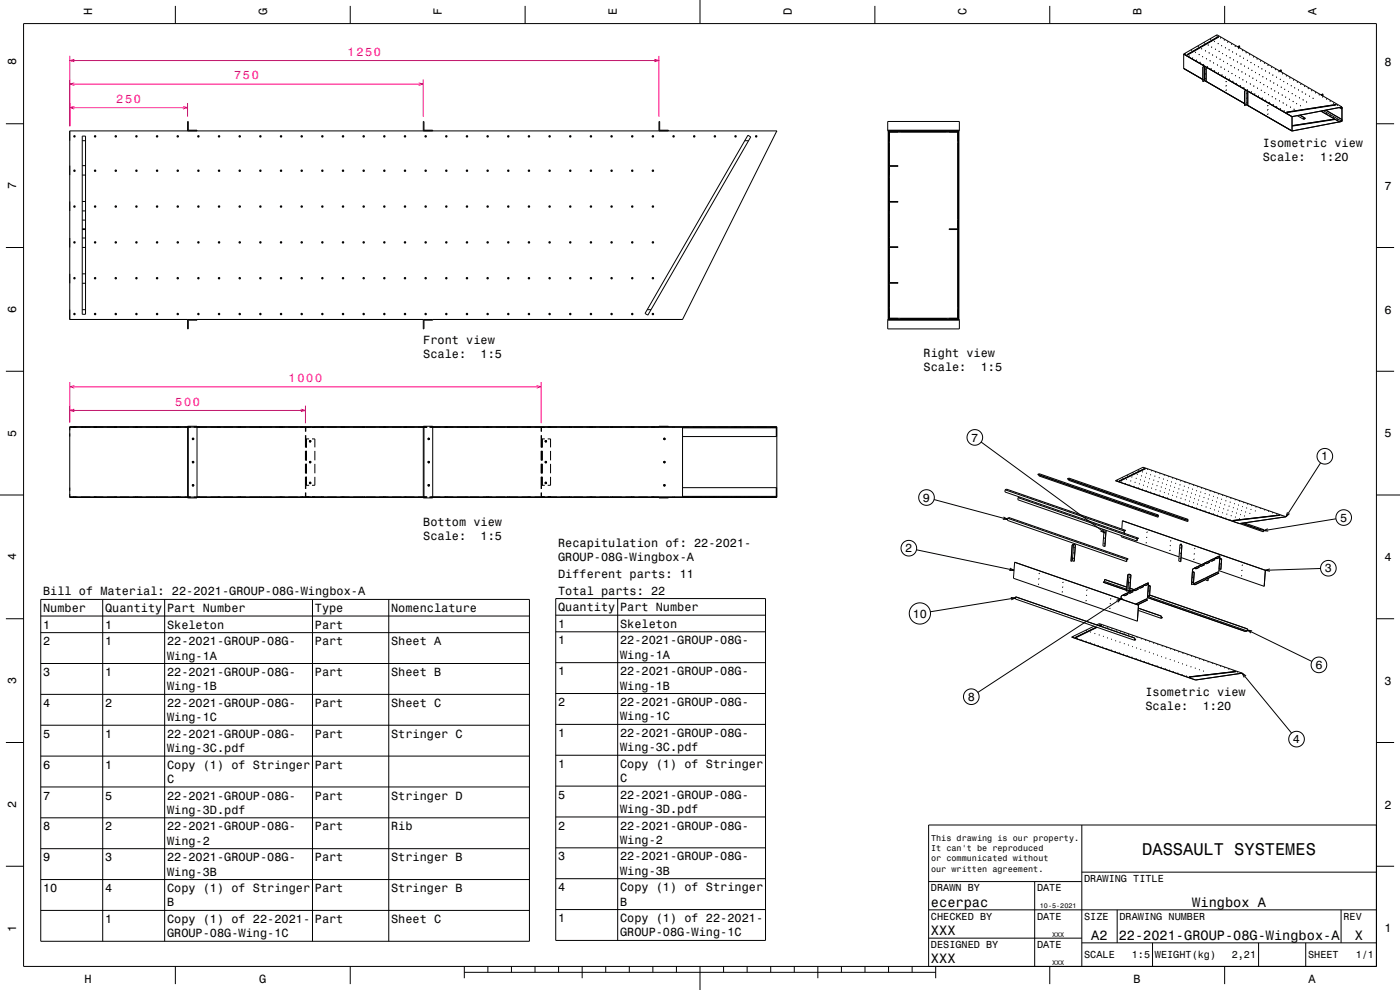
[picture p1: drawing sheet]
<svg xmlns="http://www.w3.org/2000/svg" width="594mm" height="420mm" viewBox="0 0 594 420" stroke-linecap="round" stroke-linejoin="round" font-family="sans-serif">
<defs><g id="words">
<text font-size="7.2" x="484.6" y="362.6">DASSAULT SYSTEMES</text>
<g font-size="5.8">
<text x="395" y="384.6">ecerpac</text>
<text x="505.9" y="384.6">Wingbox A</text>
<text x="395" y="396.6">XXX</text>
<text x="463" y="398.6">A2</text>
<text x="474.7" y="398.6">22-2021-GROUP-08G-Wingbox-A</text>
<text x="574.8" y="398.6">X</text>
<text x="395" y="408.6">XXX</text>
</g>
<g font-size="5">
<text x="39.1" y="6.5" transform="rotate(-90 39.1 6.5)">H</text>
<text x="113.3" y="6.5" transform="rotate(-90 113.3 6.5)">G</text>
<text x="187.5" y="6.5" transform="rotate(-90 187.5 6.5)">F</text>
<text x="261.7" y="6.5" transform="rotate(-90 261.7 6.5)">E</text>
<text x="335.9" y="6.5" transform="rotate(-90 335.9 6.5)">D</text>
<text x="410.1" y="6.5" transform="rotate(-90 410.1 6.5)">C</text>
<text x="484.3" y="6.5" transform="rotate(-90 484.3 6.5)">B</text>
<text x="558.5" y="6.5" transform="rotate(-90 558.5 6.5)">A</text>
<text x="6.8" y="27.8" transform="rotate(-90 6.8 27.8)">8</text>
<text x="587.5" y="28.1">8</text>
<text x="535.8" y="62.2">Isometric view</text>
<text x="535.8" y="68.2">Scale:</text>
<text x="560.1" y="68.2">1:20</text>
<text x="6.8" y="80.3" transform="rotate(-90 6.8 80.3)">7</text>
<text x="587.5" y="80.6">7</text>
<text x="6.8" y="132.8" transform="rotate(-90 6.8 132.8)">6</text>
<text x="587.5" y="133.1">6</text>
<text x="179.6" y="145.8">Front view</text>
<text x="179.6" y="151.8">Scale:</text>
<text x="203.9" y="151.8">1:5</text>
<text x="391.8" y="151.4">Right view</text>
<text x="391.8" y="157.4">Scale:</text>
<text x="416.1" y="157.4">1:5</text>
<text x="6.8" y="185.3" transform="rotate(-90 6.8 185.3)">5</text>
<text x="587.5" y="185.6">5</text>
<text x="412.1" y="187.3">7</text>
<text x="560.6" y="195.3">1</text>
<text x="391.6" y="212.8">9</text>
<text x="568.6" y="221.3">5</text>
<text x="179.6" y="223.1">Bottom view</text>
<text x="179.6" y="229.2">Scale:</text>
<text x="203.9" y="229.2">1:5</text>
<text x="236.8" y="232.1">Recapitulation of: 22-2021-</text>
<text x="6.8" y="237.8" transform="rotate(-90 6.8 237.8)">4</text>
<text x="236.8" y="238.2">GROUP-08G-Wingbox-A</text>
<text x="384.1" y="234.3">2</text>
<text x="587.5" y="238.1">4</text>
<text x="236.8" y="245.2">Different parts: 11</text>
<text x="562.1" y="242.8">3</text>
<text x="18.3" y="252.6">Bill of Material: 22-2021-GROUP-08G-Wingbox-A</text>
<text x="236.8" y="252.3">Total parts: 22</text>
<text x="18.3" y="259.7">Number</text>
<text x="44.6" y="259.7">Quantity</text>
<text x="70.9" y="259.7">Part Number</text>
<text x="133.6" y="259.7">Type</text>
<text x="165.9" y="259.7">Nomenclature</text>
<text x="236.8" y="259.3">Quantity</text>
<text x="263.1" y="259.3">Part Number</text>
<text x="387.3" y="262">10</text>
<text x="18.3" y="266.7">1</text>
<text x="44.6" y="266.7">1</text>
<text x="70.9" y="266.7">Skeleton</text>
<text x="133.6" y="266.7">Part</text>
<text x="236.8" y="266.3">1</text>
<text x="263.1" y="266.3">Skeleton</text>
<text x="18.3" y="273.8">2</text>
<text x="44.6" y="273.8">1</text>
<text x="70.9" y="273.8">22-2021-GROUP-08G-</text>
<text x="133.6" y="273.8">Part</text>
<text x="165.9" y="273.8">Sheet A</text>
<text x="236.8" y="273.4">1</text>
<text x="263.1" y="273.4">22-2021-GROUP-08G-</text>
<text x="70.9" y="279.8">Wing-1A</text>
<text x="263.1" y="279.4">Wing-1A</text>
<text x="18.3" y="286.8">3</text>
<text x="44.6" y="286.8">1</text>
<text x="70.9" y="286.8">22-2021-GROUP-08G-</text>
<text x="133.6" y="286.8">Part</text>
<text x="165.9" y="286.8">Sheet B</text>
<text x="236.8" y="286.5">1</text>
<text x="263.1" y="286.5">22-2021-GROUP-08G-</text>
<text x="558.1" y="283.8">6</text>
<text x="6.8" y="290.3" transform="rotate(-90 6.8 290.3)">3</text>
<text x="70.9" y="292.9">Wing-1B</text>
<text x="263.1" y="292.5">Wing-1B</text>
<text x="587.5" y="290.6">3</text>
<text x="18.3" y="299.9">4</text>
<text x="44.6" y="299.9">2</text>
<text x="70.9" y="299.9">22-2021-GROUP-08G-</text>
<text x="133.6" y="299.9">Part</text>
<text x="165.9" y="299.9">Sheet C</text>
<text x="236.8" y="299.6">2</text>
<text x="263.1" y="299.6">22-2021-GROUP-08G-</text>
<text x="410.6" y="297.3">8</text>
<text x="486" y="295.1">Isometric view</text>
<text x="70.9" y="306">Wing-1C</text>
<text x="263.1" y="305.6">Wing-1C</text>
<text x="486" y="301.2">Scale:</text>
<text x="510.3" y="301.2">1:20</text>
<text x="18.3" y="313">5</text>
<text x="44.6" y="313">1</text>
<text x="70.9" y="313">22-2021-GROUP-08G-</text>
<text x="133.6" y="313">Part</text>
<text x="165.9" y="313">Stringer C</text>
<text x="236.8" y="312.7">1</text>
<text x="263.1" y="312.7">22-2021-GROUP-08G-</text>
<text x="548.6" y="315.3">4</text>
<text x="70.9" y="319.1">Wing-3C.pdf</text>
<text x="263.1" y="318.7">Wing-3C.pdf</text>
<text x="18.3" y="326.1">6</text>
<text x="44.6" y="326.1">1</text>
<text x="70.9" y="326.1">Copy (1) of Stringer</text>
<text x="133.6" y="326.1">Part</text>
<text x="236.8" y="325.8">1</text>
<text x="263.1" y="325.8">Copy (1) of Stringer</text>
<text x="70.9" y="332.2">C</text>
<text x="263.1" y="331.8">C</text>
<text x="18.3" y="339.2">7</text>
<text x="44.6" y="339.2">5</text>
<text x="70.9" y="339.2">22-2021-GROUP-08G-</text>
<text x="133.6" y="339.2">Part</text>
<text x="165.9" y="339.2">Stringer D</text>
<text x="236.8" y="338.9">5</text>
<text x="263.1" y="338.9">22-2021-GROUP-08G-</text>
<text x="6.8" y="342.8" transform="rotate(-90 6.8 342.8)">2</text>
<text x="70.9" y="345.3">Wing-3D.pdf</text>
<text x="263.1" y="344.9">Wing-3D.pdf</text>
<text x="587.5" y="343.1">2</text>
<text x="18.3" y="352.3">8</text>
<text x="44.6" y="352.3">2</text>
<text x="70.9" y="352.3">22-2021-GROUP-08G-</text>
<text x="133.6" y="352.3">Part</text>
<text x="165.9" y="352.3">Rib</text>
<text x="236.8" y="352">2</text>
<text x="263.1" y="352">22-2021-GROUP-08G-</text>
<text x="70.9" y="358.4">Wing-2</text>
<text x="263.1" y="358">Wing-2</text>
<text x="18.3" y="365.4">9</text>
<text x="44.6" y="365.4">3</text>
<text x="70.9" y="365.4">22-2021-GROUP-08G-</text>
<text x="133.6" y="365.4">Part</text>
<text x="165.9" y="365.4">Stringer B</text>
<text x="236.8" y="365">3</text>
<text x="263.1" y="365">22-2021-GROUP-08G-</text>
<text x="70.9" y="371.5">Wing-3B</text>
<text x="263.1" y="371.1">Wing-3B</text>
<text x="18.3" y="378.5">10</text>
<text x="44.6" y="378.5">4</text>
<text x="70.9" y="378.5">Copy (1) of Stringer</text>
<text x="133.6" y="378.5">Part</text>
<text x="165.9" y="378.5">Stringer B</text>
<text x="236.8" y="378.1">4</text>
<text x="263.1" y="378.1">Copy (1) of Stringer</text>
<text x="70.9" y="384.5">B</text>
<text x="263.1" y="384.2">B</text>
<text x="6.8" y="395.3" transform="rotate(-90 6.8 395.3)">1</text>
<text x="44.6" y="391.6">1</text>
<text x="70.9" y="391.6">Copy (1) of 22-2021-</text>
<text x="133.6" y="391.6">Part</text>
<text x="165.9" y="391.6">Sheet C</text>
<text x="236.8" y="391.2">1</text>
<text x="263.1" y="391.2">Copy (1) of 22-2021-</text>
<text x="587.5" y="395.6">1</text>
<text x="70.9" y="397.6">GROUP-08G-Wing-1C</text>
<text x="263.1" y="397.3">GROUP-08G-Wing-1C</text>
<text x="35.8" y="416.8">H</text>
<text x="110" y="416.8">G</text>
<text x="481" y="416.8">B</text>
<text x="555.2" y="416.8">A</text>
</g>
<g font-size="5" fill="#ff0080">
<text x="147.5" y="23.7">1250</text>
<text x="99.3" y="33.7">750</text>
<text x="49.3" y="43.7">250</text>
<text x="122.5" y="162.1">1000</text>
<text x="74.3" y="172.1">500</text>
</g>
<g font-size="4.3">
<text x="460" y="374.2">DRAWING TITLE</text>
<text x="395" y="378.2">DRAWN BY</text>
<text x="440" y="378.2">DATE</text>
<text x="395" y="390.2">CHECKED BY</text>
<text x="440" y="390.2">DATE</text>
<text x="460" y="390.2">SIZE</text>
<text x="475" y="390.2">DRAWING NUMBER</text>
<text x="570" y="390.2">REV</text>
<text x="395" y="402.2">DESIGNED BY</text>
<text x="440" y="402.2">DATE</text>
<text x="460" y="406.6">SCALE</text>
<text x="480.2" y="406.6">1:5</text>
<text x="490" y="406.6">WEIGHT(kg)</text>
<text x="522.6" y="406.6">2,21</text>
<text x="555" y="406.6">SHEET</text>
<text x="575.2" y="406.6">1/1</text>
</g>
<g font-size="3.6">
<text x="395.1" y="356.8">This drawing is our property.</text>
<text x="395.1" y="361.2">It can't be reproduced</text>
<text x="395.1" y="365.5">or communicated without</text>
<text x="395.1" y="369.8">our written agreement.</text>
</g>
<g font-size="2.9">
<text x="441.2" y="385.3">10-5-2021</text>
<text x="446.4" y="397.3">XXX</text>
<text x="446.4" y="409.3">XXX</text>
</g>
</g></defs>
<g fill="none" stroke="#ff0080" stroke-width=".42">
<path d="M29.6 23.7v29.8M29.6 35.7h150M29.6 25.7h250M31.5 35.2l-1.9 .5 1.9 .5M31.5 25.2l-1.9 .5 1.9 .5M177.7 35.2l1.9 .5-1.9 .5M179.6 33.7v15.8M277.7 25.2l1.9 .5-1.9 .5M279.6 23.7v25.8M29.6 45.7h50M31.5 45.2l-1.9 .5 1.9 .5M77.7 45.2l1.9 .5-1.9 .5"/>
<path d="M79.6 43.7v5.8M29.6 162.1v17.1M29.6 174.1h100M29.6 164.1h200M31.5 173.6l-1.9 .5 1.9 .5M31.5 163.6l-1.9 .5 1.9 .5M127.7 173.6l1.9 .5-1.9 .5M129.6 172.1v7.5M227.7 163.6l1.9 .5-1.9 .5M229.6 162.1v17.5"/>
</g>
<g fill="none" stroke="#000" stroke-width=".42">
<path d="M10 10h574v400h-574zM74.4 2.5v7.5M148.6 2.5v7.5M222.8 2.5v7.5M297 0v10M371.2 2.5v7.5M445.4 2.5v7.5M508.3 19.8h.1M509.3 20l.2 .1M511 18.2l.1 .1M511 18.2v.1M511.2 18.8l.3 .2"/>
<path d="M511.3 18.8l.2 .1M512 18.4l.2 .1M512.5 19.1h.1M512.5 19.1l.2 .1M512.5 19.1v.1M513.7 16.7h.1M513.9 17.3l.2 .1M514 17.3l.2 .1M514.7 16.8l.2 .2M515.2 17.6h.1M516.2 15.2h.1M516.3 15.9v.3"/>
<path d="M516.5 15.8l.3 .1M516.7 18.5h.1M516.8 18.5h-.1M516.9 15.5l-13.4 7.7 .3 .2 13.4-7.7M516.9 15.5l.3 .2M516.9 15.5l.2 .2M517.8 16.1h.1M518.3 19.4h.1M519.3 17h.2M519.3 17h.1M519.6 2.5v7.5M520.9 17.9h.1"/>
<path d="M522.4 18.8h.1M524 19.7h.1M525.2 19.8v.1M525.2 19.8l.8 .4M526 19.5l-.8 .3M526 19.5v.8M526 19.5l-.7 .3M502.2 22.9l46 26.6 21.2-4.1M502.2 22.9v6.2l46 26.5M502.2 22.9l14.2-8.1 53 30.6M502.9 22.9h.1M503.9 23.1l.2 .1"/>
<path d="M504.4 23.8h.1M504.5 23.8h-.1M505.2 22.3l.2 .2M505.6 21.3h.1M505.6 21.4h.1M505.9 21.9l.2 .2M506 24.7h.2M506.6 21.5l.2 .2M507.1 22.2h.1M507.2 22.2l-.1 .1M507.5 25.6h.2M507.6 25.6h.1"/>
<path d="M507.6 25.6h-.1M507.8 20.8l.3 .1M508.6 20.4l.2 .1M508.7 23.1h.1M509.1 26.5h.1M509.8 20.7h.2M510.2 24h.2M510.3 24h-.1M510.3 28.4l.8-.4 .7 .4M510.3 28.4l.1 6.2M510.3 28.4h.1M510.4 28.4l.7-.3v6.2"/>
<path d="M510.4 28.4v6.2M510.6 27.4h.1M510.7 27.3l-.1 .1M511.1 34.3l.6 .3M511.1 34.3l-.7 .3M511.4 29.3l.1 .1M511.4 31.3l.1 .1M511.4 33.3l.1 .1M511.4 21.6h.1M511.5 29.4h.1M511.5 31.4h.1M511.5 33.4h.1"/>
<path d="M511.8 28.4l-.1 6.2M511.8 24.9h.1M512.2 28.3h.2M512.2 28.3h.1M512.9 22.5h.2M512.9 22.5h.1M513.4 25.8h.1M513.9 29.2h.1M514.1 20l.1 .1M514.1 20h.1M514.5 23.4h.1M514.5 23.3v.1"/>
<path d="M514.9 26.7h.1M515.3 30.1h.1M515.3 30v.1M515.6 20.9h.2M515.6 20.9h.1M516 24.3h.2M516 24.2l.2 .1M516 24.2v.1M516.4 27.6h.1M516.5 27.6h-.1M516.9 30.9h.1M516.9 30.9l-.1 .1"/>
<path d="M517.2 21.8h.1M517.6 25.2h.1M518 28.5h.1M518.4 31.8h.1M518.7 22.7h.1M519.1 26.1h.2M519.1 26.1h.1M519.5 29.4h.2M519.6 29.4h.1M519.6 29.4h-.1M519.8 20.3h.2M519.9 20.3h.1"/>
<path d="M519.9 20.2l.1 .1M519.9 20.3h-.1M519.9 32.7h.2M519.9 32.8h.2M520 32.7l-.1 .1M520.2 38.2l.1 .1M520.2 36.4l.1 .1M520.2 34.6h.1M520.2 38.1l.1 .2M520.2 36.3l.1 .2M520.2 38.1v.1M520.2 36.3v.1"/>
<path d="M520.2 34.5v.1M520.2 38.1l.1 .1M520.2 36.3l.1 .1M520.2 34.5l.1 .1M520.3 23.6h.1M520.7 27h.1M520.7 26.9v.1M521.1 30.3h.1M521.4 21.2h.1M521.6 21.2h.1M521.5 33.6h.2M521.5 33.7h.1"/>
<path d="M522 24.5h.1M522.2 27.8h.2M522.2 27.9h.2M522.2 27.8v.1M522.6 31.2h.2M522.7 31.2h-.1M523 22.1h.1M523 22.1h-.1M523 34.5h.2M523 34.5h.1M523.1 34.5h-.1M523.4 25.4h.1"/>
<path d="M523.8 28.7h.1M524.2 32.1h.1M524.5 23h.1M524.5 22.9v.1M524.6 35.4h.1M524.9 26.3h.2M524.9 26.3h.1M525.3 29.6h.1M525.7 20.6h.1M525.8 32.9l.1 .1M525.8 33h.1M525.9 20.2v.1"/>
<path d="M526 20.2h-.1M526.1 23.9h.1M526.1 23.8l.1 .1M526.1 36.3h.1M526.2 36.3h.1M526.2 36.3h-.1M526.5 27.2h.1M526.9 30.5h.1M527.1 21.5h.1M527.1 21.4v.1M527.3 33.9h.1M527.3 33.8v.1"/>
<path d="M527.6 24.7h.2M527.6 24.7l.1 .1M527.6 24.7v.1M527.7 37.2h.1M528 28.1h.2M528 38.6l.7-.4 .7 .4M528 38.6l.1 6.2M528 38.6h.1M528 28.1h.1M528.4 31.4h.1M528.6 22.3h.1M528.6 22.3v.1"/>
<path d="M528.7 38.3v6.2M528.8 34.8h.1M529 39.5l.1 .1M529.1 39.5v.1M529.1 25.6h.1M529.2 25.6l-.1 .1M529.3 38.1h.1M529.3 38.1h-.1M529.4 38.6v6.2M529.4 38.6h.1M529.7 29h.1M530 32.3h.1"/>
<path d="M530.2 23.3h.1M530.2 23.2v.1M530.4 35.7h.1M530.4 35.6v.1M530.7 26.5h.1M530.7 26.5v.1M530.8 39h.1M531.1 29.9h.2M531.1 29.9h.1M531.5 33.2h.2M531.5 33.2h.1M531.7 24.2h.2"/>
<path d="M531.7 24.2h.1M531.9 36.6h.2M532 36.6h-.1M532.2 27.4h.2M532.3 27.4h.1M532.3 27.4h-.1M532.3 39.9h.1M532.4 39.9h-.1M532.7 30.8h.1M533.1 34.1h.1M533.3 25h.1M533.3 25.1h.1"/>
<path d="M533.5 37.5h.1M533.9 28.3h.1M534.2 31.7h.2M534.2 31.7h.1M534.6 35h.2M534.6 35h.1M534.8 26h.2M534.8 25.9h.1M534.8 25.9v.1M535 38.4h.2M535 38.3h.1M535 38.3v.1"/>
<path d="M535.3 29.2h.1M535.4 29.2h.1M535.4 29.2h-.1M535.7 32.6h.1M535.8 32.6h.1M536.2 35.9h.1M536.4 26.9h.1M536.4 26.8h.1M536.6 39.3h.1M536.6 39.2h.1M536.9 30.1h.1M537.3 33.5h.2"/>
<path d="M537.3 33.4h.1M537.3 33.5h.1M537.7 36.8h.2M537.9 27.7h.1M538.4 31h.1M538.5 31h.1M538.5 31h-.1M538.9 34.3h.1M538.9 34.4h.1M539.3 37.7h.1M539.5 28.6h.1M540 31.9h.1"/>
<path d="M540.4 35.2h.1M540.4 35.2v.1M540.8 38.6h.1M541 29.5h.1M541.7 32.8h.1M541.9 36.1h.2M542 36.2h.1M542.4 39.5h.1M542.4 39.4v.1M542.6 30.4h.1M542.9 30l.7 .4M542.9 30v.1"/>
<path d="M543.1 33.7h.1M543.5 37h.2M543.5 37h.1M543.6 29.6v.1M543.6 29.7l-.7 .3M543.6 29.7v.8M543.6 30.4h.1M544.1 31.3h.1M544.7 34.6h.1M544.7 34.6h-.1M545 37.9h.2M545.1 37.9h.1"/>
<path d="M545.7 32.2h.1M546.2 35.5h.1M546.6 38.8h.2M546.6 38.8h.1M547.2 33.1h.1M547.7 36.4h.1M547.8 36.4h-.1M548.1 39.7h.1M548.2 39.7h.1M548.2 39.7h-.1M548.8 34h.1M549.3 37.3h.1"/>
<path d="M549.3 37.2h.1M550.3 34.9h.1M550.9 38.1h.1M550.9 38.2h-.1M551.9 35.8h.1M552.4 39.1h.1M553.4 36.7h.2M553.9 40h.1M554 40h-.1M555 37.6h.1M555 37.5l.1 .1M555 37.5v.1"/>
<path d="M556.5 38.5h.1M558.1 39.4h.1M558.1 39.3v.1M561.3 39.9l-.8 .3M561.3 39.9v.8M561.3 39.9l-.6 .3M2.5 52.5h7.5M29.6 55.5h300l-40 80h-260zM34.9 59.7h1.4M34.9 57.7h1.4v75.6h-1.4zM79.6 55.5v-4h.3v3.7h3.7v.3M179.6 55.5v-4h.3v3.7h3.7v.3"/>
<path d="M279.6 55.5v-4h.3v3.7h3.7v.3M316 59.7h1.6M317.3 57.4l1.2 .7-43.6 75.6-1.2-.7zM329.5 55.7h.1M329.6 55.5v.2M376.6 51.5h30.4v4h-30.4zM376.6 55.2h30.4M376.8 55.5v80M377 55.7h29.7M377 59.7h.3v-3.7h29.1l-.1 41.1h-3.6v.3h4M377 55.5v80M377.4 56.1v14.2"/>
<path d="M381 55.7v.3M382 55.9h19.7M382 55.7v.4M401.7 55.7v.4M402.7 55.7v.3M406.4 59.7h.3M406.7 55.5v80M406.8 55.5v80M528 44.8h.1M528.7 44.5l.7 .3M528.7 44.5l-.6 .3M529 41.5l.1 .1"/>
<path d="M529 43.5l.1 .1M529.1 43.5v.1M529.1 41.5v.1M529.4 44.8h.1M533.9 40.8h.1M535.4 41.7h.1M535.5 41.7h-.1M537 42.6h.1M537 42.5v.1M537.9 48.4l.1 .1M537.9 46.6l.1 .1M537.9 44.8l.1 .1"/>
<path d="M537.9 48.3l.1 .2M537.9 46.5l.1 .2M537.9 44.7l.1 .2M537.9 48.3v.1M537.9 46.5v.1M537.9 44.7v.1M537.9 48.3l.1 .1M537.9 46.5l.1 .1M537.9 44.7l.1 .1M538.1 40.1h.1M538.6 43.4h.1M538.6 43.4l-.1 .1"/>
<path d="M539.7 41h.1M540.1 44.4h.1M540.1 44.3v.1M541.2 41.9h.2M541.6 45.3h.2M542.8 42.8h.1M543.2 46.2h.1M543.2 46.1l.1 .1M543.2 46.1v.1M543.9 40.4h.2M543.9 40.4h.1M544.3 43.7h.1"/>
<path d="M544.7 47.1h.1M544.8 47.1h-.1M545.6 41.3h.1M545.8 47.6l21.2-3.1zM545.9 44.6h.1M546.3 47.5l.2 .2M546.3 48h.1M546.3 47.9h.1M547 42.2h.2M547 42.2h.1M547.4 45.5h.1M547.5 47.4l.2 .1"/>
<path d="M548.2 49.5v6.1M548.2 55.5v.1M548.3 47.2l.2 .2M548.6 43h.1M548.6 43v.1M549 46.4h.1M549.2 47.1l-.1 .2M549.7 40.6h.2M550.1 44h.1M550.1 43.9v.1M550.4 49.1l2.8 1.5M551.2 41.5h.2"/>
<path d="M551.3 41.5h.1M551.5 48.9l2.4 1.3M551.7 44.8h.1M551.7 44.9h.1M551.7 44.8v.1M552.8 42.4h.1M553.2 49.8v.8M553.9 50.2l-.7 .4M553.9 50.2h.1M554.3 43.3h.1M554.4 43.3h-.1M555.5 40.9h.1"/>
<path d="M555.5 40.8l.1 .1M557.1 41.7l.1 .1M557.2 41.7h.1M557.1 41.7l-.1 .1M558.1 45.7l.1 .2-.2-.2M559.1 45.6l.2 .1M559.6 40.3h.2M559.6 40.3h.1M560.4 47.1l7.9 4.6M560.4 45.5l-.2-.1 .2 .1M560.5 40.2l.8 .5M560.5 40.2v.1"/>
<path d="M561.2 47.2h.1M561.3 41.2h.1M561.3 47.2h.1M561.5 46.9l7.8 4.5M562.5 46.8l6.8 3.9v.7M562.7 48.1h.1M562.7 42h.1M562.7 48v.1M564.3 49h.1M564.3 42.9h.1M565.8 43.8h.1M565.8 49.9h.2"/>
<path d="M565.8 49.9h.1M565.8 49.8l.2 .1M566.3 50.5l-18.1 2.8 18.1-2.8M566.5 44.6l-.2-.1 .1 .1M566.5 50.7l-18.3 2.8M566.9 44.3v.1M567.4 50.8h.1M567.4 44.7h.1M568.3 45.7l1 .6M568.3 45.6v.1M568.3 51.6v.1M568.3 45.7l1-.2v.8"/>
<path d="M569.3 51.4l-1 .2M569.3 51.5l-21.1 4.1M569.3 46.2v.1M569.4 51.5h.1M569.4 45.4h.1M569.4 45.4v6.1l-21.2 4.1M584 52.5h7.5M34.9 70.3h1.4M34.9 74.3h1.4M377 70.3h4v.3h-3.7v3.7h-.3M377 60.5h.4M377 70.2h.4"/>
<path d="M377 75.2h.4M377.2 60.5v9.7M377.2 75.2v10.2M377.4 70.6v14.9M406.3 60.5h.4M406.5 60.5v32.5M34.9 97.4h1.4M34.9 93.4h1.4M34.9 97.1h1.4M34.9 85.5h1.4M34.9 89.5h1.4M377 85.5h4v.3h-3.7v3.7h-.3"/>
<path d="M377 85.4h.4M377 90.4h.4M377.2 90.4v10.2M377.4 85.8v18.9M406.3 97.4l.1 37.7h-29.1v-3.7h-.3M406.3 98h.4M406.3 93h.4M406.4 93.4h.3M406.5 98v32.5M2.5 105h7.5M34.9 116.2h1.4M34.9 105h1.4"/>
<path d="M34.9 101h1.4M377 116.2h.3v3.7h3.7v.3h-4M377 101h.3v3.7h3.7v.3h-4M377 100.6h.4M377 105.6h.4M377 115.8h.4M377.2 105.6v10.2M377.4 105v14.9M584 105h7.5M34.9 131.4h1.4M34.9 120.2h1.4M79.6 135.5v4h.3v-3.7h3.7v-.3"/>
<path d="M179.6 135.5v4h.3v-3.7h3.7v-.3M274.6 131.4h1.6M376.6 135.5h30.4v4h-30.4zM376.6 135.8h30.4M377 135.4h29.7M377 130.5h.4M377 120.8h.4M377.2 120.8v9.7M377.4 120.2v14.8M381 135.1v.3M382 135v.4M382 135.2h19.7"/>
<path d="M401.7 135v.4M402.7 135.1v.3M406.3 130.5h.4M406.4 131.4h.3M2.5 157.5h7.5M584 157.5h7.5M29.6 181.2h151.7M31.3 181v.5M31.9 181v.5M34.9 181v.2M36.3 181v.2M40 181v.5"/>
<path d="M40.7 181v.5M48.8 181v.5M49.4 181v.5M57.6 181v.5M58.2 181v.5M66.3 181v.5M67 181v.5M75.1 181v.5M75.7 181v.5M79.6 180.8h4v30.4h-4zM79.9 180.8v30.4M80.9 181h-51.3v30h51.3"/>
<path d="M82.3 181h98.6v.5M83.9 181v.5M84.5 181v.5M92.6 181v.5M93.3 181v.5M101.4 181v.5M102 181v.5M110.2 181v.5M110.8 181v.5M118.9 181v.5M119.6 181v.5M127.7 181v.5"/>
<path d="M128.3 181v.5M129.6 181.6v1.5M129.6 184.7v5.1M129.6 191.3v4M129.6 196.8v4M129.6 186.2h.1M129.6 181.6h.2M129.8 181.6v1.5M129.8 184.7v5.1M129.8 191.3v4M129.8 196.8v4M129.8 186.2h1.4"/>
<path d="M130 181.2l-.4 .4M130 186.2v3.6M130 191.3v4M130 196.8v4M131.2 181.4l-1.4 .2M132.4 186.2h1.2v3.6M133.6 181.2l-1.2 .2M133.6 191.3v4M133.6 196.8v4M136.5 181v.5M137.1 181v.5M145.2 181v.5"/>
<path d="M145.9 181v.5M154 181v.5M154.6 181v.5M162.8 181v.5M163.4 181v.5M171.5 181v.5M172.2 181v.5M179.6 180.8h4v30.4h-4zM179.9 180.8v30.4M180.3 181v.5M182.3 181h147.3v30h-147.3M182.3 181.2h147.3"/>
<path d="M189.1 181v.5M189.7 181v.5M197.8 181v.5M198.5 181v.5M206.6 181v.5M207.2 181v.5M215.3 181v.5M216 181v.5M224.1 181v.5M224.8 181v.5M229.6 186.2h.1M229.6 181.6h.2"/>
<path d="M229.6 181.6v1.5M229.6 184.7v5.1M229.6 191.3v4M229.6 196.8v4M229.8 181.6v1.5M229.8 184.7v5.1M229.8 191.3v4M229.8 196.8v4M229.8 186.2h1.4M230 181.2l-.4 .4M230 186.2v3.6M230 191.3v4"/>
<path d="M230 196.8v4M231.2 181.4l-1.4 .2M232.4 186.2h1.2v3.6M232.4 181.4h1.2M232.9 181v.5M233.5 181v.5M233.6 191.3v4M233.6 196.8v4M241.6 181v.5M242.3 181v.5M250.4 181v.5M251 181v.5"/>
<path d="M259.2 181v.5M259.8 181v.5M267.9 181v.5M268.6 181v.5M273.7 181v.2M274.9 181v.2M276.7 181v.5M277.3 181v.5M279.6 181h4M285.5 181v.5M286.1 181v.5M289.6 181v30"/>
<path d="M289.6 181.5h39.8v3.7M289.6 185.2h39.9M294.2 181v.5M294.9 181v.5M303 181v.5M303.6 181v.5M311.8 181v.5M312.4 181v.5M317.3 181v.2M318.5 181v.2M320.5 181v.5M321.2 181v.5"/>
<path d="M327.5 181.2v.3M416.3 187.5l52.5 38.5M482.9 199.6h.1M482.9 199.5l.1 .1M482.9 199.5v.1M485 198.5h.1M485.8 198.8h.1M486.8 199.1h.1M486.8 199.2h.1M488.5 199.7l.2 .1M488.5 199.7h.1M560.3 196.4l-14.7 22.8"/>
<path d="M0 210h10M29.6 210.9h151.7M31.3 210.6v.4M31.9 210.6v.4M34.9 210.9v.1M36.3 210.9v.1M40 210.6v.4M40.7 210.6v.4M48.8 210.6v.4M49.4 210.6v.4M57.6 210.6v.4M58.2 210.6v.4"/>
<path d="M66.3 210.6v.4M67 210.6v.4M75.1 210.6v.4M75.7 210.6v.4M83.9 210.6v.4M84.5 210.6v.4M92.6 210.6v.4M93.3 210.6v.4M101.4 210.6v.4M102 210.6v.4M110.2 210.6v.4M110.8 210.6v.4"/>
<path d="M118.9 210.6v.4M119.6 210.6v.4M127.7 210.6v.4M128.3 210.6v.4M129.6 210.5l.4 .4M129.6 210.5h.2M129.6 202.3v5.1M129.6 209v1.5M129.6 205.9h.1M129.8 210.5l1.4 .2M129.8 202.3v5.1M129.8 209v1.5"/>
<path d="M129.8 205.9h1.4M130 202.3v3.6M132.4 210.7l1.2 .2M133.6 202.3v3.6h-1.2M136.5 210.6v.4M137.1 210.6v.4M145.2 210.6v.4M145.9 210.6v.4M154 210.6v.4M154.6 210.6v.4M162.8 210.6v.4M163.4 210.6v.4"/>
<path d="M171.5 210.6v.4M172.2 210.6v.4M180.3 210.6v.4M180.9 210.6v.4h-98.6M182.3 210.9h147.3M189.1 210.6v.4M189.7 210.6v.4M197.8 210.6v.4M198.5 210.6v.4M206.6 210.6v.4M207.2 210.6v.4M215.3 210.6v.4"/>
<path d="M216 210.6v.4M224.1 210.6v.4M224.8 210.6v.4M229.6 210.5l.4 .4M229.6 210.5h.2M229.6 205.9h.1M229.6 202.3v5.1M229.6 209v1.5M229.8 210.5l1.4 .2M229.8 202.3v5.1M229.8 209v1.5M229.8 205.9h1.4"/>
<path d="M230 202.3v3.6M232.4 210.7h1.2M232.9 210.6v.4M233.5 210.6v.4M233.6 202.3v3.6h-1.2M241.6 210.6v.4M242.3 210.6v.4M250.4 210.6v.4M251 210.6v.4M259.2 210.6v.4M259.8 210.6v.4M267.9 210.6v.4"/>
<path d="M268.6 210.6v.4M273.7 210.9v.1M274.9 210.9v.1M276.7 210.6v.4M277.3 210.6v.4M279.6 211h4M285.5 210.6v.4M286.1 210.6v.4M289.6 206.9h39.9M294.2 210.6v.4M294.9 210.6v.4M303 210.6v.4"/>
<path d="M303.6 210.6v.4M311.8 210.6v.4M312.4 210.6v.4M317.3 210.9v.1M318.5 210.9v.1M320.5 210.6v.4M321.2 210.6v.4M327.5 210.6v.3M329.4 206.9v3.7h-39.8M396.3 211.9l31.2 8.4M425.8 219.3l1.7 1h-2M426.4 207.8l50.6 17.5"/>
<path d="M426.4 207.8v.9l56.6 19.6M426.4 207.8l.6-.3 50.6 17.5M427.1 207.8h.1M427.2 207.8h.1M427.5 219.9l50.6 17.5M427.5 219.9l.6-.3 50.5 17.5M427.5 219.9v.9l50.5 17.5M428.3 219.9h.1M429 208.4h.1M430.8 209h.1M431.9 211.1l50.6 17.5M431.9 211.1v.9l50.5 17.5"/>
<path d="M432.6 209.6h.1M432.5 210.8l-.6 .3M432.6 209.6h-.1M432.7 211.1h.1M434.2 210.2h.1M434.3 210.2v.1M434.3 211.7h.2M434.5 211.7h.1M435.9 210.8l.2 .1M436.1 210.9h.1M436.3 212.3h.1M437.9 211.5h.1"/>
<path d="M438 212.9h.1M438 212.9v.1M439.6 212.1h.1M439.8 213.6h.1M440.3 201.3l.6-.3 50.5 17.5M440.3 201.3l50.6 17.5M440.3 201.3l50.5 17.5M440.8 201.5v.4l50.5 17.5M440.9 201.3h.1M440.9 201.2v.1M441.4 212.7h.1M441.4 214.2h.2"/>
<path d="M441.6 214.2h.1M442.7 201.9h.1M443 213.3h.2M443.2 213.3h.1M443.2 214.8h.2M443.4 214.8h-.1M444.5 202.5h.1M445 213.9h.1M445.1 215.4h.1M446.2 203.1h.2M446.2 203.1h.1M446.7 214.5h.1"/>
<path d="M446.7 214.5v.1M446.9 216h.1M448 203.7h.1M448.5 215.2h.1M448.7 216.6h.1M449.8 204.3h.1M450.1 215.8h.2M450.3 215.8h.1M450.4 217.2h.1M451.5 204.9l.2 .1M451.6 204.9h-.1M451.9 216.4h.2"/>
<path d="M452.1 216.4h-.1M452.2 217.9h.1M452.9 203.1l.6-.3 50.5 17.5M452.9 203.1l50.5 17.5M452.9 203.1l50.5 17.6M453.3 205.6h.2M453.3 205.5v.1M453.4 203.4v.4l50.5 17.5M453.5 203.1h.1M453.8 217h.1M454 218.5h.1M455.1 206.2h.1"/>
<path d="M455.3 203.7h.1M455.6 217.6h.1M455.8 219.1h.1M456.9 206.8h.1M457 204.3h.1M457.1 204.3h-.1M457.4 218.2h.1M457.4 219.7h.1M457.5 219.7h.1M458.6 207.4h.1M458.8 205h.1M458.8 204.9v.1"/>
<path d="M459.1 218.8h.1M460.4 208h.2M460.4 208h.1M460.6 205.6h.2M460.6 205.6h.1M460.9 219.4h.1M460.9 219.4v.1M462.2 208.6h.1M462.4 206.2h.1M463.9 209.2h.1M464.1 206.8h.1M465.7 209.8h.1"/>
<path d="M465.9 207.4h.1M467.5 210.5h.1M467.5 210.4v.1M467.7 208h.1M469.3 211.1h.1M469.5 208.6h.1M471 211.7h.1M471.1 211.7h-.1M471.2 209.3h.1M471.2 209.2v.1M472.8 212.3h.1M473 209.9h.1"/>
<path d="M473.3 203.9l62.7 21.7M473.3 203.9l11.7-5.7 60.6 21M473.3 203.9l52.6 18.2M474 203.9h.1M474.6 212.9h.1M474.7 204.1l11.3-5.2zM474.8 210.5h.1M474.9 204.1h.4M475.6 203.9l-.1 .1M475.6 203.7l.3 .1M475.7 204.5h.2M475.8 204.5h.1"/>
<path d="M475.8 204.5h-.1M476.2 202.8h.1M476.3 213.5h.2M476.4 213.5h-.1M476.5 211.1h.2M476.6 211.1h-.1M477.5 205.1h.1M478 203.4h.1M478 203.4l.1 .1M478.1 214.1l.2 .1M478.1 214.1h.1M478.3 211.7h.2"/>
<path d="M478.3 211.7h.1M478.4 201.7h.2M478.4 201.7h.1M479.4 205.7h.1M479.3 205.8h.1M479.7 204h.1M479.9 214.8h.1M479.9 214.7v.1M480.1 212.3h.1M480.2 202.3h.1M480.2 202.4h.1M480.6 200.6h.1"/>
<path d="M481.1 206.3h.1M481.1 206.4h.1M481.5 204.6h.1M481.5 204.7h.1M481.7 215.4h.1M481.9 212.9h.1M482 203h.1M482 202.9v.1M482.4 201.3h.1M482.4 201.3h.2M482.4 201.2v.1M482.8 207h.1"/>
<path d="M482.8 206.9v.1M483.3 205.3h.1M483.3 205.2v.1M483.4 216h.1M483.5 216h-.1M483.6 213.5h.1M483.7 203.6h.1M484.2 201.9h.1M484.6 207.6h.2M484.6 207.6h.1M484.6 200.2h.2M484.6 200.2h.1"/>
<path d="M485 205.9h.1M485.1 205.9h-.1M485.2 216.6h.1M485.4 214.2h.2M485.4 214.1v.1M485.5 204.2h.2M485.5 204.2h.1M486 202.5h.1M486.4 208.2h.1M486.4 200.8h.2M486.4 200.8h.1M486.8 206.5h.1"/>
<path d="M487 217.2h.1M487.2 214.8h.1M487.3 204.8h.1M487.7 203.1h.1M487.7 203.1h.2M488.1 208.8h.1M488.2 208.8h.1M488.2 208.8h-.1M488.2 201.4h.1M488.6 207.1h.2M488.6 207.1h.1M488.8 217.8h.1"/>
<path d="M488.9 215.4h.1M489.2 205.4h.1M489.1 205.4h.1M489.5 203.7h.1M489.9 209.4h.1M489.9 209.4h.2M489.9 202h.1M490 202h.1M490.3 200.4h.1M490.4 207.7h.1M490.5 218.4h.1M490.7 216h.1"/>
<path d="M490.8 206h.1M490.8 206h.2M490.9 218.8h-.1M491.3 204.3l.1 .1M491.3 204.3h.1M491.4 219.4h-.1M491.4 218.6l-.6 .2M491.4 218.5l-.1 .9M491.4 218.5l-.5 .3M491.7 210h.1M491.7 202.6h.1M491.7 202.6l.2 .1"/>
<path d="M492.1 201h.1M492.1 208.3h.2M492.1 208.3h.1M492.5 216.6h.1M492.6 206.6h.1M493 204.9h.1M493.1 204.9h-.1M493.5 210.6l.1 .1M493.5 210.7h.1M493.5 210.6h.1M493.5 203.2h.1M493.8 201.6h.2"/>
<path d="M493.9 201.6h.1M493.9 208.9h.1M494.3 217.2h.1M494.4 207.2l.1 .1M494.4 207.2h.1M494.8 205.5h.1M495.2 211.3h.2M495.3 203.9h.1M495.3 203.8v.1M495.6 202.2h.1M495.6 202.2h.2M495.7 209.6h.1"/>
<path d="M496 217.8h.1M496.1 207.9h.1M496.6 206.2h.1M497 211.9h.1M497 204.5h.2M497.4 202.8h.2M497.4 202.8h.1M497.5 210.2h.1M497.8 218.5h.1M497.8 218.4v.1M497.9 208.5h.1M498.4 206.8h.1"/>
<path d="M498.8 212.5h.1M498.8 205.1h.2M498.8 205.1h.1M499.2 203.4h.1M499.2 210.8h.1M499.6 219.1h.1M499.7 209.1h.1M500.1 207.4h.2M500.1 207.4h.1M500.5 213.1h.1M500.6 213.1h-.1M500.6 205.7h.1"/>
<path d="M500.9 204h.1M501 204h-.1M501 211.4h.2M501 211.4h.1M501.3 219.7h.1M501.4 209.7h.1M501.9 208h.2M501.9 208h.1M502.3 213.7h.2M502.3 213.7h.1M502.3 206.3h.1M502.4 206.3h-.1"/>
<path d="M502.7 204.7h.2M502.7 204.7h.1M502.7 204.6l.2 .1M502.7 204.6v.1M502.8 212h.1M503.2 210.3h.2M503.2 210.3h.1M503.7 208.6h.1M504.1 214.3h.1M504.1 206.9h.2M504.1 206.9h.1M504.5 205.3h.1"/>
<path d="M504.5 212.6h.1M505 210.9h.1M505 210.9l.1 .1M505.4 209.2h.1M505.5 209.3h.1M505.9 214.9h.1M505.9 215h.1M505.9 207.5h.1M506.3 205.9h.1M506.3 213.2h.1M506.3 213.3h.2M506.8 211.5h.1"/>
<path d="M506.8 211.6h.1M507.2 209.8h.1M507.2 209.9h.2M507.6 215.5h.1M507.7 208.1h.1M507.7 208.2h.1M508 206.5h.1M508.1 213.9h.1M508.1 213.8v.1M508.5 212.2h.2M508.5 212.1v.1M509 210.5h.1"/>
<path d="M509 210.4v.1M509.4 216.2h.1M509.4 208.8h.2M509.4 208.7l.2 .1M509.4 208.7v.1M509.8 207.1h.1M509.9 214.5h.1M509.9 214.4v.1M510.3 212.8h.1M510.8 211.1h.1M511.2 216.8h.1M511.2 209.4h.1"/>
<path d="M511.6 207.7h.1M511.6 207.7l.1 .1M511.6 215.1h.2M512.1 213.4h.1M512.5 211.7h.2M512.5 211.7h.1M512.9 217.4h.2M513 217.4h.1M513 217.4h-.1M513 210h.1M513.3 208.3l.2 .1M513.4 208.3h-.1"/>
<path d="M513.4 215.7h.1M513.8 214h.2M513.9 214h.1M513.9 214h-.1M514.3 212.3h.2M514.3 212.3h.1M514.7 218h.1M514.7 210.6h.2M514.8 210.6h.1M514.8 210.6h-.1M515.1 209h.2M515.1 208.9v.1"/>
<path d="M515.2 216.3h.1M515.6 214.6h.1M515.6 214.6h.2M516.1 212.9h.1M516.5 218.6h.2M516.5 218.6h.1M516.5 211.2h.1M516.5 211.2h.2M516.9 209.6h.1M516.9 216.9h.2M517 216.9h-.1M517.4 215.2h.1"/>
<path d="M517.8 213.5h.2M517.9 213.5l.1 .1M517.9 213.5h-.1M518.3 219.2h.1M518.3 211.8h.2M518.3 211.8h.1M518.7 210.2h.1M518.7 217.5h.2M518.7 217.5h.1M519.2 215.8h.1M519.6 214.1l.2 .1M519.6 214.1h.1"/>
<path d="M520 219.8h.1M520.1 212.4h.1M520.4 210.8h.1M520.4 210.8h.2M520.5 218.1l.1 .1M520.5 218.2h.1M520.9 216.5h.2M521 216.5h.1M521.5 214.8h.1M521.4 214.8h.1M521.8 213.1h.1M522.2 211.4h.2"/>
<path d="M522.2 211.4h.1M522.3 218.8h.1M522.3 218.7v.1M522.7 217.1h.1M522.7 217.1h.2M522.7 217v.1M523.2 215.4h.1M523.2 215.3v.1M523.8 213.7h.1M523.6 213.7h.2M524 212h.1M524 219.4h.1"/>
<path d="M524.5 217.7h.1M524.9 216h.2M524.9 216h.1M525.4 214.3h.1M525.9 212.6h.1M525.8 212.7h.1M525.8 220h.2M525.8 220h.1M526.2 218.3h.2M526.3 218.3h-.1M526.7 216.6h.2M526.7 216.6h.1"/>
<path d="M527.2 214.9h.1M527.5 213.2l.2 .1M527.5 213.3h.2M527.5 213.2h.1M528 218.9h.2M528 218.9h.1M528.5 217.2h.1M528.9 215.5h.1M529.3 213.9h.1M529.3 213.8l.1 .1M529.3 213.8v.1M530.2 217.8h.2"/>
<path d="M530.3 217.8l.1 .1M530.7 216.1h.1M531.1 214.5h.1M532.5 216.7h.1M532.5 216.8h.1M532.8 215.1h.2M532.8 215.1h.1M534.6 215.7h.2M534.6 215.7h.1M536.4 216.3h.1M538.1 216.9h.1M539.9 217.5l.2 .1"/>
<path d="M539.9 217.6h.2M539.9 217.5h.1M541.7 218.2h.1M541.7 218.1l.1 .1M541.7 218.1v.1M542.9 218.5l.1 .1M542.9 218.5h.1M543.5 218.8h.1M545.6 219.2v.1M545.6 219.2l-19.7 3M546.2 217.3l-.6 1.9 1.5-1.3M584 210h10"/>
<path d="M388.9 233.3l41.3 8.6M430.1 220.5h.1M430.5 238.5l52.6 18.2M430.5 238.5l52.5 18.2M430.5 238.5l-.5 6.8 52.6 18.2M431.9 221.1h.1M433.5 221.7h.1M433.6 221.7h.1M435.4 222.3h.1M437.2 222.9h.1M439 223.5h.1M440.6 224.1l.1 .1"/>
<path d="M440.7 224.2h.1M442.3 224.8h.2M442.5 224.8h.1M444.3 225.4h.1M446 226h.1M447.8 226.6h.1M449.4 227.2h.2M449.6 227.2h.1M451.2 227.8h.2M451.4 227.8h-.1M453.1 228.4h.1M453.1 228.4v.1"/>
<path d="M454.4 238.1h.1M454.9 229.1h.1M454.9 231.2l-.5 6.9M454.9 231.2h.1M454.9 231.2l-.4 6.9M455 237.9l.7 .2M455 237.9l-.5 .2M455.5 236.7l.1 .1M455.5 230.9l-.6 .3M455.5 230.9l.8 .3M455.5 236.7v.2M455.5 230.9l.7 .3"/>
<path d="M455.5 230.9l-.5 7M455.7 234.6h.1M455.6 234.5l.1 .1M455.8 232.2l.1 .1M455.8 238.1h-.1M456.2 231.2l-.5 6.9M456.3 231.2l-.5 6.9M456.3 231.2h-.1M456.5 229.7h.2M456.7 229.7h.1M458.3 230.3h.1M458.4 230.3h.1"/>
<path d="M459.1 220.3h.2M459.3 220.3h.1M460.2 230.9h.1M461.1 220.9h.1M462 231.5h.1M462.7 220.1h.1M462.8 221.5h.1M463.8 232.1h.1M464.5 220.7h.1M464.6 222.1h.1M464.6 222.1v.1M465.4 232.7h.1"/>
<path d="M465.5 232.7v.1M466.1 221.3h.1M466.2 221.3h.1M466.2 222.7l.2 .1M466.4 222.8h.1M467.3 233.4h.1M467.5 224.5l1.3 1.5-1.9-.7M467.8 221.9h.2M468 221.9h.1M468 223.4h.2M468.2 223.4h-.1M468.4 224.7l-.4 6.9 .8 .3"/>
<path d="M468.5 230.5v.1M468.5 230.5l.1 .1M468.6 228.2l.1 .1M468.7 228.2v.1M468.8 226h.1M468.8 225.9l.1 .2M469.1 234h.1M469.3 225l-.5 6.9zM469.8 222.5h.1M469.9 224h.1M470.8 234.6h.1M471.5 223.1h.1"/>
<path d="M471.7 224.6h.1M472.6 235.2h.1M473.3 223.7h.1M473.3 223.7v.1M473.3 225.2h.2M473.5 225.2h.1M474.2 235.8h.2M474.4 235.8h.1M474.9 224.3l.2 .1M475.1 224.4h.1M475.1 225.8h.2M475.3 225.8h-.1"/>
<path d="M475.8 227.2l-.1 .5 24.6 8.5M476 236.4h.2M476.2 236.4h-.1M476.2 220.9l-.2 3.6M476.2 220.9l60.7 21M476.2 220.9h.1M476.9 225h.1M477 226.4h.1M477 225.3v.9M477 226.4v.1M477.6 225l-.6 .3M477.9 237h.1"/>
<path d="M477.9 237v.1M478 238.3h.1M478.1 237.4l-.1 .9M478.8 227.1h.1M478.6 237.1l-.5 .3M480.6 227.7h.1M482.2 228.3h.1M482.3 228.3h.1M482.4 229.5h.1M482.5 228.6l-.1 .9M483 228.4l-.5 .3M483 228.3l-.5 .3"/>
<path d="M483 228.3v.1M486.5 230.3h.1M486.5 230.3h-.1M486.5 227.9l.1 .2M486.8 225.8h.1M486.8 225.8h-.1M496.5 233.5h.1M496.5 233.5v.1M496.7 231.5h.1M496.7 231.5l-.1 .1M496.7 229.4l.1 .1M500.6 231.1l-.5 6.9 .8 .3"/>
<path d="M500.6 231.1l.9 .2M500.6 236.9h.1M500.9 234.7h.1M500.8 234.6l.1 .2M500.9 234.7v.1M501.1 232.5h.1M501.1 232.5h-.1M501.1 236.5l8.7 3M501.3 230.8l-.7 .3M501.3 230.8l-.1 .4M501.3 230.8l-.6 .3M501.5 231.3l-.6 7"/>
<path d="M503.1 220.3h.2M503.1 220.3h.1M503.4 220.6v.1M504 221.2l-.1 .1M504 220.4l-.6 .3M504 220.3l-.1 1M504 220.3l-.6 .3M506.6 237.2h.1M506.8 235h.1M506.8 235v.1M506.9 232.7h.1M510.3 239.3l.8 .2"/>
<path d="M511 239h.1M511.1 238.9l-.1 .1M511.1 238.9h.1M511.1 238.9l.7 .3M511.1 239.5l-1.5 .8M511.1 239h.1M511.8 239.2h.1M512.6 238.2l.7 .2M513.2 237.9h.1M513.3 237.8l-.1 .1M513.3 237.8h.1M513.3 237.9l.8 .2"/>
<path d="M513.3 238.5l-1.5 .7M513.3 237.8l.8 .3M513.3 238.4v.1M513.3 237.9h.1M514.1 238.1h.1M514.8 237.1l-1.5 .7M514.8 237.1l.8 .3M514.8 237.1h.1M515.5 236.8h.1M515.5 236.8l-.6 .3M515.5 236.7l.8 .3M515.5 237.4l-1.4 .7"/>
<path d="M515.6 237.4h-.1M515.6 236.8h-.1M517 236.1l-11 5.3M517 236.1l.7 .2M517 236.1h-.1M517.5 236.9h.1M517.5 236.4v.5M517.5 235.8h.1M517.6 236.9l.7 .2M517.6 236.9l-.4 4.5M517.6 235.8l-.6 .3M517.6 235.8l-.1 .5"/>
<path d="M517.7 239.2l.1 .1M517.7 236.4l-1.4 .6M517.7 236.3v.1M517.7 236.3l-1.4 .7M517.7 239.2h.1M517.8 237.2l.1 .1M517.8 237.1l.1 .2M517.9 237.1l-.1 .1M518.3 237.1l-.3 4.5M518.3 237.1h.1M521.8 220.5h.1M523 220.8l20-2.2z"/>
<path d="M523.4 220.8l.2 .1M523.5 220.8l.3 .1M523.6 221.1h.1M524.6 220.7l.2 .1M525.9 222.1v.1M526.8 222l8.3 2.9M527 222l8.1 2.8M527.1 239.7h.1M528 221.8l8.1 2.9M528.8 222.4h.1M530.6 223h.1M532.2 223.6h.2"/>
<path d="M532.4 223.6h-.1M534 224.2h.1M534.1 224.2h.1M535.1 224.9l.9-.1v.8M535.1 224.8v.1M536.1 224.7l-.1 .9M536.1 224.7l-1 .1M537.9 224.3l-1.8 .8 2 .2M566.8 220.1l-30.7 5M17.3 254.3h207.3v145h-207.3zM43.6 254.3v145M69.9 254.3v145"/>
<path d="M132.6 254.3v145M164.9 254.3v145M235.8 253.9h89v145.1h-89zM262.1 253.9v145.1M428.5 241l1.7 .9-2 .1M428.9 253.5l2 .2-1.9 .8M430.9 253.7l-36.2 5.8M430.9 253.2l-.1 .9 50.6 17.5M430.9 253.2l50.6 17.5M430.9 253.2h.1M440.7 247.9h.1M440.8 245.5v.2"/>
<path d="M440.8 245.5l.1 .1M440.8 245.5l.1 .2M440.9 245.6l-.1 .1M440.9 243.3h.1M450.6 251.1h.1M450.7 251l-.1 .1M450.8 249l.1 .1M451 247v.1M460.8 254.8l.1 .1M460.9 254.9h.1M461.1 252.6h.1M461.1 252.6v.1"/>
<path d="M461.2 250.3v.1M468 247l10 3.5zM468.6 246.7l-.6 .3M468.6 246.7l9.4 3.3M468.6 247h.1M468.6 245.8v.9M468.6 245.8l9.5 3.3M468.7 246.9l-.1 .1M468.7 245.8h-.1M470.4 247.6h.2M470.4 247.6h.1M470.9 258.1h.1"/>
<path d="M470.9 258v.1M471 256h.1M471.1 256v.1M471.2 254l.1 .1M472.2 248.2h.1M473.7 254.7l1.9-.7-1.3 1.5M474 248.8h.1M475.6 254l-60.7 39.8M475.7 254l.7 .2M475.7 253.9h-.1M475.7 252.8v1.2M475.7 252.8v.1"/>
<path d="M475.7 249.4h.1M475.9 254.2l.1 .1M475.9 254.2h.1M476.4 252.5l-.7 .3M476.4 252.5l.8 .3M476.4 252.5l.8 .2M476.4 252.5h.1M476.4 254.2v.2M476.4 254.2h.1M477.2 252.7v.1M477.5 250h.2M477.5 250h.1"/>
<path d="M477.8 251.8h.1M477.9 251.8l.7 .2M478 250.8h.1M478.4 250.6l1.1 .4M478.5 243.8l-.5 7M478.5 243.8v.1M478.5 243.9l.6-.3-.5 7-.6 .2M478.5 250.6l1.1 .3M478.5 251.4v.1M478.5 251.4h.1M478.6 251.5l.7 .2M478.6 251.4l.7 .3"/>
<path d="M478.6 252l-1.4 .8M478.6 252v.1M478.6 251.5h-.1M479 249.4l.1 .1M479 249.4h.1M479.2 247.2l.1 .1M479.2 247.2h.1M479.2 247.1l.1 .2M479.3 247.2v.1M479.3 251.7h.1M479.4 245h.1M479.4 250.4l1.4 .6"/>
<path d="M479.4 250.6v.1M479.4 249.5l1.8 .6M479.8 243.9l-.5 6.9zM479.8 243.8l-.8-.2-.5 .2M480.1 250.7h-.1M480.7 250.4h.1M480.7 250.4l.8 .2M480.8 250.4h.1M480.8 251l-1.5 .7M480.8 251h.1M481.5 250.6h.1M482.3 249.6l.7 .3"/>
<path d="M482.3 249.6h.1M482.9 258.9l9.7 3.4M483 249.3h.1M483 258l9.7 3.4M483 249.3l.8 .3M483 256.7l-.4 6.8M483 249.9l-1.5 .7M483 249.9h.1M483.1 256.7l-.5 6.8M483.1 256.7h-.1M484.5 248.5h.1M484.5 248.5l-1.5 .8"/>
<path d="M484.5 248.5l.8 .3M485.2 248.2h.1M485.2 248.2l.8 .3M485.3 248.8l-1.5 .8M485.3 248.8h.1M486 248.4v.1M486.2 254.2l.7 .3M486.6 247.5h.1M486.7 247.5l-10.3 5M486.7 247.5l.7 .2M486.8 253.5l41.5 14.4M486.9 253l42.3 14.7v-.9"/>
<path d="M486.9 252.8h.1M486.9 254.5l-4.2 2.1M487 252.8l.7 .3M487.2 248.3l-.4 5.6-5 2.4M487.2 248.3h.1M487.2 247.9v.4M487.3 247.2h.1M487.3 252.7l.1 .1M487.3 252.6h.1M487.3 248.3l-.3 4.5M487.3 252.6v.1M487.3 247.2l-.6 .3"/>
<path d="M487.3 247.2v.5M487.3 248.3l.7 .2M487.4 250.7h.1M487.4 250.6l.1 .1M487.4 247.7l-1.4 .8M487.4 247.7v.1M487.4 250.6h.1M487.6 248.6h.1M487.7 253.1h.1M488 248.5l-.3 4.6M488 248.5v.1M488.1 253.7h.2"/>
<path d="M488.1 253.7h.1M489.9 254.3h.1M491.7 254.9h.1M493.4 255.5h.1M493.5 255.5h-.1M495.2 256.2h.1M495.2 256.1v.1M497 256.8h.1M498.8 257.4h.1M500.5 258h.1M502.3 258.6h.2M502.3 258.6h.1"/>
<path d="M504.1 259.2h.1M505.5 248.1h.1M505.6 247h.1M505.6 247l.8 .3M505.6 247v1.1M505.9 259.8h.1M505.9 242.5l-.4 5.6M505.9 242.5l.8 .3M505.9 242.5h.1M505.9 246.9h.1M506 242.5h-.1M506 242.5l.7 .3"/>
<path d="M506 241.4v1.1M506.1 244.8l.1 .1M506.1 244.8l.1 .2M506.2 247.7l.8 .4zM506.3 242.9h.1M506.2 242.8l.1 .1M506.3 242.9v.1M506.4 247.3h.1M506.7 241.1l-.7 .3M506.7 241v.1M506.7 242.8l-.3 4.5M506.7 242.8h.1"/>
<path d="M506.7 241.1l.8 .2M506.7 241l.8 .3M506.7 241h.1M506.7 241.1h.1M507 248.1h.1M507.5 241.3h.1M508.1 240.4l.8 .2M508.8 240.1h.1M508.8 240.1l.8 .2M508.9 240.6l-1.4 .7M509.6 240.3h.1M511 245.4l.7 .3"/>
<path d="M511.7 245.8v.3l.8 .3M511.7 245.1h.1M511.7 245.2l.8 .2M511.7 245.1l.8 .3M511.7 245.7v.1M511.7 245.2v.5M511.7 245.7l-4.7 2.4M512.6 245.4l-.1 1M516.4 242.8h.1M516.5 242.8l.7 .3M517.1 242.1l19.3 6.6M517.2 241.4l-.1 1-11.5 5.7"/>
<path d="M517.2 241.4h.1M517.2 243.1l-4.7 2.3M517.2 243.1h.1M517.2 241.4l.8 .2M517.6 241.2h.1M518 241.6h.1M526.9 244.3h.1M526.9 244.3h-.1M526.9 241.9l.1 .1M527 241.9v.2M536.4 248.7h.1M536.9 241.9h.1"/>
<path d="M536.9 241.9l-.5 6.8M538.8 241.4l-1.9 .5 1.9 .5M560.3 241.2l-23.4 .7M2.5 262.5h7.5M17.3 261.3h207.3M17.3 268.4h207.3M235.8 261h89M235.8 268h89M454.7 270.3h.1M454.7 270.3l52.6 18.2M455.4 270.2h.1M457.2 270.9h.1"/>
<path d="M457.2 270.8l.1 .1M457.2 270.8v.1M458.9 271.5h.1M458.9 271.5h.2M458.9 271.4v.1M460.7 272.1h.2M460.7 272.1h.1M460.9 267.5h.1M461 267.5h-.1M462.5 272.7h.1M462.7 268.1l.2 .1M462.7 268.1h.1"/>
<path d="M464.2 265.7l-9.5 4.6M464.2 273.3h.1M464.5 268.8h.1M464.5 268.7v.1M465.2 266l-9.1 4.5 9.4-4.4M465.3 265.1l1.1-.5 60.7 21M466.2 273.9h.1M466 273.9h.2M466.3 269.4h.1M466.4 264.9h.2M466.4 264.9h.1M467.2 265.1l-.8 .4"/>
<path d="M467.2 265.1l.2 .1M467.2 265.1l.3 .1M467.2 265.1h.1M467.5 265.2l-.8 .4M467.8 274.5h.1M467.8 274.6h.1M468 270h.1M468 270h.2M468.2 265.5h.1M469.6 275.1h.1M469.8 270.6h.2M469.8 270.6h.1"/>
<path d="M470 266.1h.1M471.3 275.8h.2M471.3 275.7v.1M471.6 271.2h.1M471.7 266.7h.2M471.7 266.7h.1M473.1 276.4h.1M473.4 271.8l.1 .1M473.4 271.8h.1M473.5 267.3h.1M473.5 267.3l.1 .1M474.9 277h.1"/>
<path d="M475.1 272.4l.2 .1M475.1 272.5h.2M475.1 272.4h.1M475.3 267.9l.1 .1M475.3 267.9h.1M476.6 277.6h.2M476.7 277.6h-.1M476.9 273.1h.1M476.9 273v.1M477 268.6h.2M477.1 268.5l-.1 .1M478.4 278.2h.2"/>
<path d="M478.4 278.2h.1M478.7 273.7h.1M478.8 269.2h.1M478.8 269.2h.2M480.2 278.8h.1M480.2 278.8l.1 .1M480.4 274.3h.2M480.4 274.3h.1M480.6 269.8h.1M481.4 270.7v.9M481.4 271.1l.6 .2M481.5 270.7l-.1 .8 .6-.2"/>
<path d="M481.5 270.7h-.1M482 271.3l-.6 .3M482 279.4l.1 .1M482 279.5h.1M482 279.4h.1M482.2 274.9h.1M482.4 270.4h.1M484 275.5h.1M484.1 271h.2M484.1 271h.1M485.7 276.1h.1M485.9 271.6h.1"/>
<path d="M487.5 276.7h.2M487.5 276.8h.2M487.5 276.7h.1M487.7 272.2h.1M489.3 277.4h.1M489.3 277.3v.1M489.4 272.8h.1M489.5 272.9h.1M489.5 272.8h-.1M491.1 278h.1M491.2 273.5h.1M491.2 273.4v.1"/>
<path d="M492.7 261.4l-.1 .9M492.7 261.8l.5 .2M492.7 261.4v.8l.5-.2M492.7 261.4h.1M492.8 278.6h.1M492.8 278.6h.2M493 274.1h.1M493.2 262l-.6 .3M493.2 262h.1M494.6 279.2h.1M494.8 274.7h.1M496.4 279.8h.1"/>
<path d="M496.5 275.3h.1M496.5 275.3h.2M498.3 275.9h.1M500.1 276.5h.1M501.8 277.1h.1M501.9 277.1h-.1M503.6 277.8h.2M505.4 278.4h.1M507.2 279h.1M507.6 260.5h.1M507.6 260.4v.1M508.9 279.6h.2"/>
<path d="M508.9 279.6h.1M509.4 261.1h.1M511.2 261.7h.1M512.9 262.3h.2M513 262.3h-.1M514.7 262.9h.1M516.5 263.5h.1M518.3 264.1h.1M520 264.7l.2 .1M520 264.7h.1M521.8 265.4h.2M521.8 265.3v.1"/>
<path d="M523.6 266h.1M525.3 266.6h.1M525.4 266.6h-.1M527.1 267.2h.1M528.3 267.8v.1M529.3 267.3l27.3 13.3M529.3 266.8v.9l-1 .2M529.3 266.8l-41.5-14.4 41.4 14.4M529.3 266.8h-.1M531.2 267.7l-1.9-.4 1.5 1.3M584 262.5h7.5M17.3 281.5h207.3"/>
<path d="M17.3 294.6h207.3M235.8 281.1h89M235.8 294.2h89M483.8 280h.1M483.8 280.1h.1M485.5 280.7h.1M487.3 281.3h.1M489 281.9h.1M490.8 282.5h.2M490.8 282.5h.1M492.6 283.1h.2M492.6 283.1l.1 .1"/>
<path d="M492.6 283.1h.1M494.4 283.7h.1M496.1 284.3h.1M497.9 285h.2M497.9 285h.1M498.2 280.4h.1M499.7 285.6h.1M499.9 281h.1M499.9 281.1h.2M501.5 286.2h.1M501.7 281.6h.1M501.7 281.7h.1"/>
<path d="M503.2 286.8h.2M503.2 286.8h.1M503.5 282.3h.1M505 287.4h.2M505 287.4h.1M505.2 282.9h.1M505.3 282.9h-.1M507 283.5h.2M507.3 288.5h.1M508.8 284.1h.1M510.6 284.7h.1M510.7 280.2h.1"/>
<path d="M512.6 280.8h.1M512.5 280.8l.1 .1M514.2 281.4h.1M514.3 281.5h.1M514.3 281.4h-.1M516 282.1h.1M516 282v.1M517.8 282.7h.1M517.8 282.6v.1M519.6 283.3h.1M521.3 283.9h.2M521.3 283.9h.1"/>
<path d="M523.1 284.5h.1M524.3 284.8l-19.9 2.4 20.1-2.2M524.3 284.8l.2 .2M524.3 284.8l.1 .2M524.9 285.1h.1M527.1 285.6h.1M527.1 285.6l-19.8 2.9M527.1 285.6l20.9 25.4M528.7 286.8l-1.6-1.2 .8 1.8M2.5 315h7.5M17.3 307.7h207.3M235.8 307.3h89"/>
<path d="M584 315h7.5M17.3 320.8h207.3M17.3 333.9h207.3M235.8 320.4h89M235.8 333.5h89M17.3 347h207.3M235.8 346.6h89M235.8 359.7h89M459 350v60M584 350h-190v60M2.5 367.5h7.5M17.3 360.1h207.3"/>
<path d="M17.3 373.1h207.3M235.8 372.8h89M394 374h65M439 374v36M459 370h125M584 367.5h7.5M17.3 386.2h207.3M235.8 385.9h89M394 398h65M394 386h190M474 386v14M569 386v14"/>
<path d="M74.4 410v7.5M148.6 410v7.5M197 412.5h200M197 410v5M207 410v2.5M217 410v2.5M227 410v2.5M237 410v2.5M247 410v5M257 410v2.5M267 410v2.5M277 410v2.5"/>
<path d="M287 410v2.5M297 410v10M307 410v2.5M317 410v2.5M327 410v2.5M337 410v2.5M347 410v5M357 410v2.5M367 410v2.5M377 410v2.5M387 410v2.5M397 410v5"/>
<path d="M445.4 410v7.5M459 400h125M489 400v10M519.6 410v7.5M534 400v10M554 400v10"/>
<circle cx="31.6" cy="57.8" r=".32"/>
<circle cx="40.4" cy="57.8" r=".32"/>
<circle cx="49.1" cy="57.8" r=".32"/>
<circle cx="57.9" cy="57.8" r=".32"/>
<circle cx="66.7" cy="57.8" r=".32"/>
<circle cx="75.4" cy="57.8" r=".32"/>
<circle cx="84.2" cy="57.8" r=".32"/>
<circle cx="92.9" cy="57.8" r=".32"/>
<circle cx="101.7" cy="57.8" r=".32"/>
<circle cx="110.5" cy="57.8" r=".32"/>
<circle cx="119.2" cy="57.8" r=".32"/>
<circle cx="128" cy="57.8" r=".32"/>
<circle cx="136.8" cy="57.8" r=".32"/>
<circle cx="145.5" cy="57.8" r=".32"/>
<circle cx="154.3" cy="57.8" r=".32"/>
<circle cx="163.1" cy="57.8" r=".32"/>
<circle cx="171.8" cy="57.8" r=".32"/>
<circle cx="180.6" cy="57.8" r=".32"/>
<circle cx="189.4" cy="57.8" r=".32"/>
<circle cx="198.1" cy="57.8" r=".32"/>
<circle cx="206.9" cy="57.8" r=".32"/>
<circle cx="215.7" cy="57.8" r=".32"/>
<circle cx="224.4" cy="57.8" r=".32"/>
<circle cx="233.2" cy="57.8" r=".32"/>
<circle cx="242" cy="57.8" r=".32"/>
<circle cx="250.7" cy="57.8" r=".32"/>
<circle cx="259.5" cy="57.8" r=".32"/>
<circle cx="268.3" cy="57.8" r=".32"/>
<circle cx="277" cy="57.8" r=".32"/>
<circle cx="285.8" cy="57.8" r=".32"/>
<circle cx="294.6" cy="57.8" r=".32"/>
<circle cx="303.3" cy="57.8" r=".32"/>
<circle cx="312.1" cy="57.8" r=".32"/>
<circle cx="320.9" cy="57.8" r=".32"/>
<circle cx="31.6" cy="72.4" r=".32"/>
<circle cx="40.4" cy="72.4" r=".32"/>
<circle cx="49.1" cy="72.4" r=".32"/>
<circle cx="57.9" cy="72.4" r=".32"/>
<circle cx="66.7" cy="72.4" r=".32"/>
<circle cx="75.4" cy="72.4" r=".32"/>
<circle cx="84.2" cy="72.4" r=".32"/>
<circle cx="92.9" cy="72.4" r=".32"/>
<circle cx="101.7" cy="72.4" r=".32"/>
<circle cx="110.5" cy="72.4" r=".32"/>
<circle cx="119.2" cy="72.4" r=".32"/>
<circle cx="128" cy="72.4" r=".32"/>
<circle cx="136.8" cy="72.4" r=".32"/>
<circle cx="145.5" cy="72.4" r=".32"/>
<circle cx="154.3" cy="72.4" r=".32"/>
<circle cx="163.1" cy="72.4" r=".32"/>
<circle cx="171.8" cy="72.4" r=".32"/>
<circle cx="180.6" cy="72.4" r=".32"/>
<circle cx="189.4" cy="72.4" r=".32"/>
<circle cx="198.1" cy="72.4" r=".32"/>
<circle cx="206.9" cy="72.4" r=".32"/>
<circle cx="215.7" cy="72.4" r=".32"/>
<circle cx="224.4" cy="72.4" r=".32"/>
<circle cx="233.2" cy="72.4" r=".32"/>
<circle cx="242" cy="72.4" r=".32"/>
<circle cx="250.7" cy="72.4" r=".32"/>
<circle cx="259.5" cy="72.4" r=".32"/>
<circle cx="268.3" cy="72.4" r=".32"/>
<circle cx="277" cy="72.4" r=".32"/>
<circle cx="31.6" cy="87.6" r=".32"/>
<circle cx="40.4" cy="87.6" r=".32"/>
<circle cx="49.1" cy="87.6" r=".32"/>
<circle cx="57.9" cy="87.6" r=".32"/>
<circle cx="66.7" cy="87.6" r=".32"/>
<circle cx="75.4" cy="87.6" r=".32"/>
<circle cx="84.2" cy="87.6" r=".32"/>
<circle cx="93" cy="87.6" r=".32"/>
<circle cx="101.7" cy="87.6" r=".32"/>
<circle cx="110.5" cy="87.6" r=".32"/>
<circle cx="119.2" cy="87.6" r=".32"/>
<circle cx="128" cy="87.6" r=".32"/>
<circle cx="136.8" cy="87.6" r=".32"/>
<circle cx="145.5" cy="87.6" r=".32"/>
<circle cx="154.3" cy="87.6" r=".32"/>
<circle cx="163.1" cy="87.6" r=".32"/>
<circle cx="171.8" cy="87.6" r=".32"/>
<circle cx="180.6" cy="87.6" r=".32"/>
<circle cx="189.4" cy="87.6" r=".32"/>
<circle cx="198.1" cy="87.6" r=".32"/>
<circle cx="206.9" cy="87.6" r=".32"/>
<circle cx="215.7" cy="87.6" r=".32"/>
<circle cx="224.4" cy="87.6" r=".32"/>
<circle cx="233.2" cy="87.6" r=".32"/>
<circle cx="242" cy="87.6" r=".32"/>
<circle cx="250.7" cy="87.6" r=".32"/>
<circle cx="259.5" cy="87.6" r=".32"/>
<circle cx="268.3" cy="87.6" r=".32"/>
<circle cx="277" cy="87.6" r=".32"/>
<circle cx="31.6" cy="118" r=".32"/>
<circle cx="31.6" cy="102.8" r=".32"/>
<circle cx="40.4" cy="118" r=".32"/>
<circle cx="40.4" cy="102.8" r=".32"/>
<circle cx="49.1" cy="118" r=".32"/>
<circle cx="49.1" cy="102.8" r=".32"/>
<circle cx="57.9" cy="118" r=".32"/>
<circle cx="57.9" cy="102.8" r=".32"/>
<circle cx="66.7" cy="118" r=".32"/>
<circle cx="66.7" cy="102.8" r=".32"/>
<circle cx="75.4" cy="118" r=".32"/>
<circle cx="75.4" cy="102.8" r=".32"/>
<circle cx="84.2" cy="118" r=".32"/>
<circle cx="84.2" cy="102.8" r=".32"/>
<circle cx="92.9" cy="118" r=".32"/>
<circle cx="93" cy="102.8" r=".32"/>
<circle cx="101.7" cy="118" r=".32"/>
<circle cx="101.7" cy="102.8" r=".32"/>
<circle cx="110.5" cy="118" r=".32"/>
<circle cx="110.5" cy="102.8" r=".32"/>
<circle cx="119.2" cy="118" r=".32"/>
<circle cx="119.2" cy="102.8" r=".32"/>
<circle cx="128" cy="118" r=".32"/>
<circle cx="128" cy="102.8" r=".32"/>
<circle cx="136.8" cy="118" r=".32"/>
<circle cx="136.8" cy="102.8" r=".32"/>
<circle cx="145.5" cy="118" r=".32"/>
<circle cx="145.5" cy="102.8" r=".32"/>
<circle cx="154.3" cy="118" r=".32"/>
<circle cx="154.3" cy="102.8" r=".32"/>
<circle cx="163.1" cy="118" r=".32"/>
<circle cx="163.1" cy="102.8" r=".32"/>
<circle cx="171.8" cy="118" r=".32"/>
<circle cx="171.8" cy="102.8" r=".32"/>
<circle cx="180.6" cy="118" r=".32"/>
<circle cx="180.6" cy="102.8" r=".32"/>
<circle cx="189.4" cy="118" r=".32"/>
<circle cx="189.4" cy="102.8" r=".32"/>
<circle cx="198.1" cy="118" r=".32"/>
<circle cx="198.1" cy="102.8" r=".32"/>
<circle cx="206.9" cy="118" r=".32"/>
<circle cx="206.9" cy="102.8" r=".32"/>
<circle cx="215.7" cy="118" r=".32"/>
<circle cx="215.7" cy="102.8" r=".32"/>
<circle cx="224.4" cy="118" r=".32"/>
<circle cx="224.4" cy="102.8" r=".32"/>
<circle cx="233.2" cy="118" r=".32"/>
<circle cx="233.2" cy="102.8" r=".32"/>
<circle cx="242" cy="118" r=".32"/>
<circle cx="242" cy="102.8" r=".32"/>
<circle cx="250.7" cy="118" r=".32"/>
<circle cx="250.7" cy="102.8" r=".32"/>
<circle cx="259.5" cy="118" r=".32"/>
<circle cx="259.5" cy="102.8" r=".32"/>
<circle cx="268.3" cy="118" r=".32"/>
<circle cx="268.3" cy="102.8" r=".32"/>
<circle cx="277" cy="118" r=".32"/>
<circle cx="277" cy="102.8" r=".32"/>
<circle cx="31.6" cy="133.2" r=".32"/>
<circle cx="40.4" cy="133.2" r=".32"/>
<circle cx="49.1" cy="133.2" r=".32"/>
<circle cx="57.9" cy="133.2" r=".32"/>
<circle cx="66.7" cy="133.2" r=".32"/>
<circle cx="75.4" cy="133.2" r=".32"/>
<circle cx="84.2" cy="133.2" r=".32"/>
<circle cx="93" cy="133.2" r=".32"/>
<circle cx="101.7" cy="133.2" r=".32"/>
<circle cx="110.5" cy="133.2" r=".32"/>
<circle cx="119.2" cy="133.2" r=".32"/>
<circle cx="128" cy="133.2" r=".32"/>
<circle cx="136.8" cy="133.2" r=".32"/>
<circle cx="145.5" cy="133.2" r=".32"/>
<circle cx="154.3" cy="133.2" r=".32"/>
<circle cx="163.1" cy="133.2" r=".32"/>
<circle cx="171.8" cy="133.2" r=".32"/>
<circle cx="180.6" cy="133.2" r=".32"/>
<circle cx="189.4" cy="133.2" r=".32"/>
<circle cx="198.1" cy="133.2" r=".32"/>
<circle cx="206.9" cy="133.2" r=".32"/>
<circle cx="215.7" cy="133.2" r=".32"/>
<circle cx="224.4" cy="133.2" r=".32"/>
<circle cx="233.2" cy="133.2" r=".32"/>
<circle cx="242" cy="133.2" r=".32"/>
<circle cx="250.7" cy="133.2" r=".32"/>
<circle cx="259.5" cy="133.2" r=".32"/>
<circle cx="268.3" cy="133.2" r=".32"/>
<circle cx="277" cy="133.2" r=".32"/>
<circle cx="81.9" cy="186.2" r=".32"/>
<circle cx="81.9" cy="196" r=".32"/>
<circle cx="131.6" cy="196" r=".32"/>
<circle cx="131.6" cy="187.2" r=".32"/>
<circle cx="181.9" cy="186.2" r=".32"/>
<circle cx="181.9" cy="196" r=".32"/>
<circle cx="231.6" cy="196" r=".32"/>
<circle cx="231.6" cy="187.2" r=".32"/>
<circle cx="281.9" cy="186.2" r=".32"/>
<circle cx="281.9" cy="196" r=".32"/>
<circle cx="413.6" cy="185.6" r="3.3"/>
<circle cx="562.1" cy="193.6" r="3.3"/>
<circle cx="81.9" cy="205.9" r=".32"/>
<circle cx="131.6" cy="204.9" r=".32"/>
<circle cx="181.9" cy="205.9" r=".32"/>
<circle cx="231.6" cy="204.9" r=".32"/>
<circle cx="281.9" cy="205.9" r=".32"/>
<circle cx="393.1" cy="211.1" r="3.3"/>
<circle cx="570.1" cy="219.6" r="3.3"/>
<circle cx="385.6" cy="232.6" r="3.3"/>
<circle cx="563.6" cy="241.1" r="3.3"/>
<circle cx="390.3" cy="260.3" r="4.5"/>
<circle cx="412.1" cy="295.6" r="3.3"/>
<circle cx="559.6" cy="282.1" r="3.3"/>
<circle cx="550.1" cy="313.6" r="3.3"/>
</g>
<use href="#words"/>
</svg>
